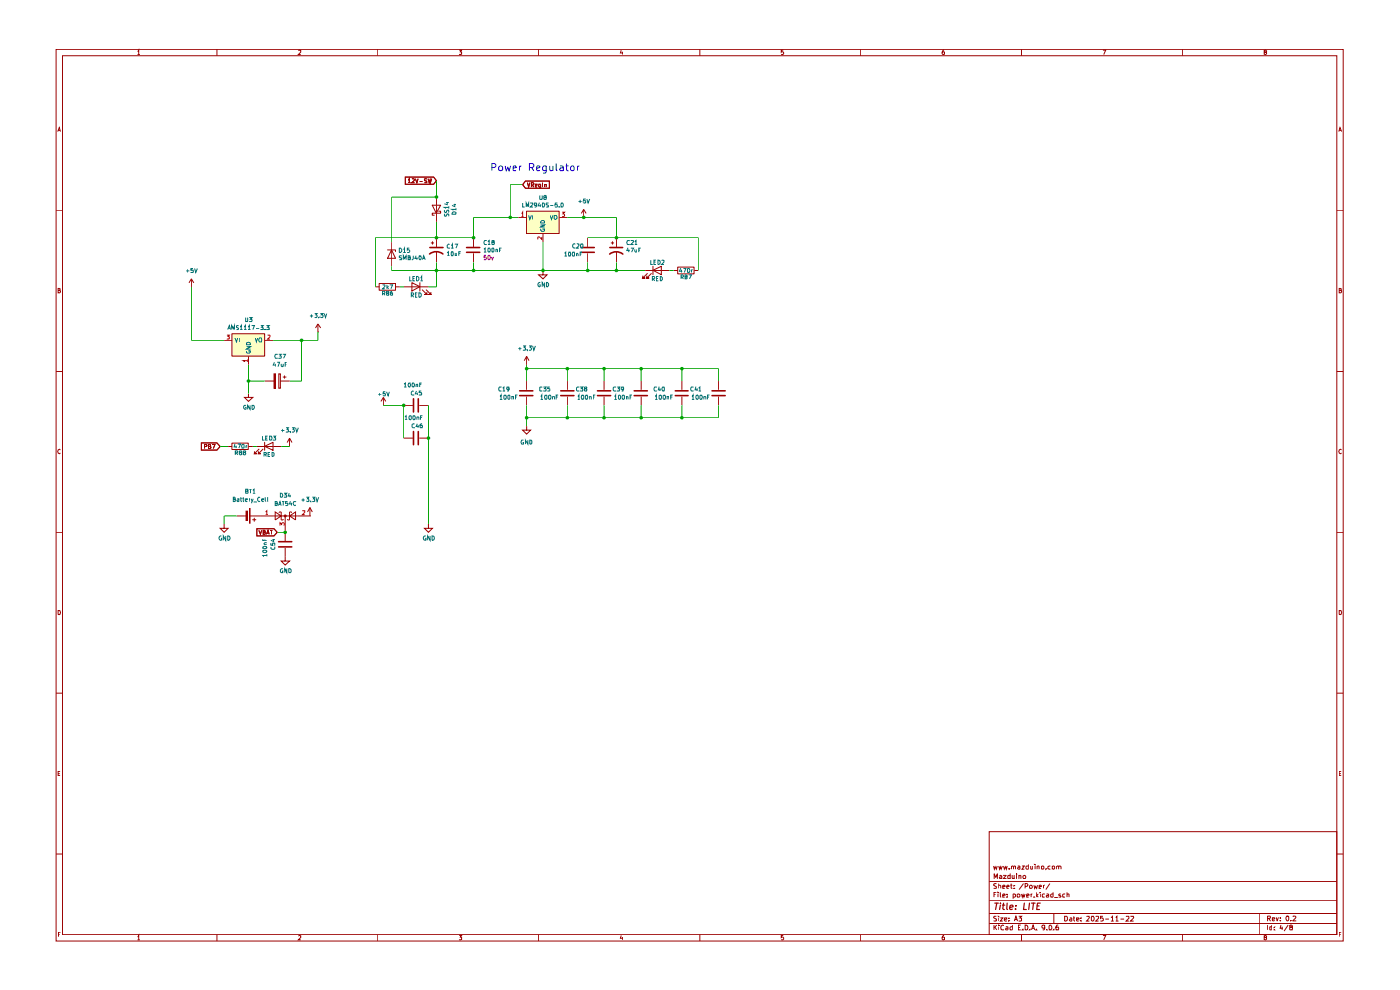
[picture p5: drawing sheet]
<svg xmlns="http://www.w3.org/2000/svg" width="297mm" height="210mm" viewBox="0 0 297 210" stroke-linecap="round" stroke-linejoin="round" font-family="sans-serif">
<g fill="none" stroke="#9b0000" stroke-width=".21">
<path d="M11.9 10.5h273.1v189.1h-273.1zM13.3 11.8h270.3v186.5h-270.3zM29.2 10.9l.2-.3v1M29.2 11.6h.5M46 10.5v1.3M63.3 10.7h.5v.4l-.5 .5h.5M80.1 10.5v1.3M97.4 10.6h.5l-.2 .4 .2 .1v.4h-.5M114.3 10.5v1.3M131.8 10.6l-.2 .6h.5M132 11v.6M148.5 10.5v1.3"/>
<path d="M166.2 10.6h-.5v.5l.4-.1 .1 .4-.1 .2-.4-.1M182.6 10.5v1.3M200.3 10.6l-.3 .1-.1 .7 .1 .2 .4-.1v-.4l-.4-.1-.1 .1M216.7 10.5v1.3M234 10.6h.6l-.4 1M250.8 10.5v1.3M268.4 11.1l-.2-.1v-.3l.3-.1 .2 .3-.5 .2v.4l.2 .1 .3-.2-.2-.3M12.2 27.9l.4-.8 .2 .8M12.3 27.7h.4M284 27.9l.3-.8 .3 .8M284.1 27.7h.4M11.9 44.6h1.4"/>
<path d="M283.6 44.6h1.4M11.9 78.8h1.4M12.3 61.6h.4v-.3l-.4-.1v.9h.4l.1-.3-.2-.2M283.6 78.8h1.4M284.1 61.6h.3l.1-.3-.4-.1v.9h.3l.2-.3-.2-.2M12.8 95.4a.42 .42 0 0 0-.6 .4 .42 .42 0 0 0 .6 .4M284.6 95.4a.42 .42 0 0 0-.6 .4 .42 .42 0 0 0 .6 .4M11.9 112.9h1.4M283.6 112.9h1.4M12.3 129.5l.4 .1 .1 .4-.1 .4h-.4zM284.1 129.5l.4 .1 .1 .4-.2 .4h-.3zM11.9 147h1.4"/>
<path d="M283.6 147h1.4M12.3 164.1h.4M12.7 163.6h-.4v.9h.4M209.9 176.4h73.7v21.9h-73.7zM284.1 164.1h.3M284.5 163.6h-.4v.9h.4M11.9 181.2h1.4M12.4 198.2h.3M12.8 197.8h-.4v.9M29.2 198.7l.2-.3v1M29.2 199.4h.5M46 198.3v1.3"/>
<path d="M63.3 198.5h.5v.4l-.5 .5h.5M80.1 198.3v1.3M97.4 198.4h.5l-.2 .4 .2 .1v.4h-.5M114.3 198.3v1.3M131.8 198.4l-.2 .6h.5M132 198.8v.6M148.5 198.3v1.3M166.2 198.4h-.5v.5l.4-.1 .1 .4-.1 .2-.4-.1M182.6 198.3v1.3M200.3 198.4l-.3 .1-.1 .7 .1 .2 .4-.1v-.4l-.4-.1-.1 .1M209.9 195.9h73.7M209.9 193.8h73.7"/>
<path d="M209.9 191.1h73.7M209.9 187h73.7M210.8 183.7l.2 .7 .1-.5 .3 .5 .1-.7M210.9 196.2v1M210.9 189.8h.3M210.9 186.4v-1.1l.3 .8 .4-.8v1.1M211 196.7l.5 .5M211.4 194.4h-.4l-.2 .1 .2 .3 .4 .2v.3h-.6M211.4 189.3h-.5v1M211.4 187.5l-.4-.1-.2 .3 .6 .4v.3h-.6M211.5 196.2l-.6 .6M211.7 189.3v.1"/>
<path d="M211.7 189.6v.7M211.9 196.2v.1M211.9 194.4v.1M211.9 187.8h.2l.2 .1v.5M211.9 183.7l.2 .7 .1-.5 .2 .5 .2-.7M211.9 187.4v1M211.9 194.7v.7M211.9 196.6v.6M212.1 185.8l.2-.1 .2 .2v.5h-.4v-.4l.4-.1M212.2 194.7h.5l-.5 .7h.5M212.2 189.3v.8l.2 .2M212.7 190l.5-.1-.1-.3-.4 .1v.6h.5"/>
<path d="M212.7 188.1l.5-.1-.1-.2h-.4v.6h.5M212.9 185.7h.5l-.5 .7h.5M212.9 183.7l.2 .7 .2-.5 .2 .5 .2-.7M213 196.3a.51 .51 0 0 0-.7 .3 .51 .51 0 0 0 .3 .6h.4M213.1 195h.5v-.3l-.5 .1v.4l.1 .2 .4-.1M213.4 196.7h.4v.5h-.4v-.3l.4-.1M213.6 188.1l.5-.1-.2-.2-.3 .1v.5h.4M213.7 190.2v.1M213.7 189.7v.1M214 195.3v.1M214 194.7v.1M214.1 184.3v.1"/>
<path d="M214.3 185.3v1.1h-.4l-.1-.6h.5M214.3 187.8h.5M214.5 187.4v1h.3M214.6 183.8l.2-.1 .2 .2v.5M214.6 183.7v.7M214.7 185.7l.1 .7 .3-.1M214.8 196.2v1h-.5v-.5h.5M214.9 189.7l.3-.1 .2 .2v.3l-.1 .2h-.4M214.9 189.6v1M215 183.9l.2-.2 .2 .1v.6M215.1 188.4h.1M215.1 187.8v.1"/>
<path d="M215.1 185.7v.7M215.2 195.4l.3-1 .4 1M215.3 195h.5M215.7 185.3v.1M215.7 185.7v.7M215.8 189.8l.1-.2 .4 .1 .1 .4-.2 .2h-.3zM215.9 183.8h.5v.6M216 196.7h.4M216.1 194.4h.6l-.3 .3 .3 .1v.5h-.6M216.2 185.8h.4v.6M216.2 185.7v.7M216.4 184h-.4l-.1 .1 .1 .3 .4-.1"/>
<path d="M216.5 196.2h-.5v1h.5M216.7 189.6l.2 .7 .1-.5 .2 .5 .3-.7M216.7 198.3v1.3M216.8 183.7h.5l-.5 .7h.5M217 197.2h.1M217 185.9l.3-.2 .3 .2-.1 .5h-.3l-.2-.2zM217.1 187.4l-.9 1.3M217.5 196.2a.55 .55 0 0 1 .5 .4 .55 .55 0 0 1-.2 .6h-.3zM217.5 188l.5-.1v-.4l-.5-.1v1M217.8 190l.5-.1-.2-.3-.3 .1v.6h.4M218.1 183.8l-.3-.1-.2 .2v.3l.2 .2 .3-.1M218.1 183.4v1"/>
<path d="M218.5 197.2h.1M218.5 187.8h.4l.1 .5-.2 .1h-.3zM218.7 183.7v.6h.4M218.7 189.6v.7M218.8 197.2l.4-1 .3 1M218.9 197h.5M219 189.6l-.3 .2M219.1 183.7v.7M219.3 190.2v.1M219.3 187.8l.2 .6 .2-.4 .2 .4 .2-.6M219.6 183.4h.1M219.6 183.7v.7"/>
<path d="M219.8 197.2h.1M219.8 189.3v1M219.9 190l.4 .3M220 183.8h.4v.6M220 183.7v.7M220.3 189.6l-.5 .4M220.4 188.1l.5-.1-.1-.2h-.4v.6h.5M220.7 189.3v.1M220.7 189.6v.7M220.9 183.8l.4-.1 .2 .2v.3l-.2 .2-.4-.1zM221.4 187.8v.6M221.6 196.7v.1a.35 .35 0 0 1-.5 0 .35 .35 0 0 1 0-.5 .35 .35 0 0 1 .5 0v.8l-.4 .1"/>
<path d="M221.6 189.7l-.3-.1-.2 .2 .1 .5h.4M221.6 187.8h-.2v.2M221.9 184.3v.1M222 197.2h.1M222 189.7h.5v.6h-.5v-.3l.5-.1M222.6 196.3l.3-.1 .2 .5-.1 .5h-.4v-.1zM222.7 187.4l-.8 1.3M222.8 183.8l-.2-.1-.3 .2 .1 .4h.4M223.2 183.8l.4-.1 .1 .2v.3l-.1 .2-.4-.1zM223.4 189.3v1h-.4l-.1-.5 .2-.2 .3 .1M223.6 197.2h.1M223.6 193.8v2.1"/>
<path d="M223.7 190.4h.7M224.2 183.8h.4v.6M224.2 183.7v.7M224.5 196.2h-.3a.82 .82 0 0 0-.1 1h.4l.1-.4-.1-.1h-.4l-.1 .1M224.6 183.9l.3-.2 .2 .2v.5M225 189.7l-.2-.1-.2 .2 .5 .3-.1 .2h-.4M225.9 194.4h.4l.1 .2v.5l-.3 .3h-.2zM225.9 189.7l-.2-.1-.3 .2 .1 .5h.4M226.4 189.7h.4v.6M226.4 189.3v1M227 194.7l.4 .1v.6M227.4 195h-.4l-.1 .1 .1 .3 .4-.1"/>
<path d="M227.7 194.7h.4M227.8 194.4v.8l.3 .2M228.4 195h.5l-.1-.3h-.4v.6h.4M229.3 195.3v.1M229.3 194.7v.1M230.5 194.5l.5-.1 .1 .1-.6 .9h.6M231.6 194.4a.52 .52 0 0 1 .6 .4 .52 .52 0 0 1-.4 .6l-.3-.2zM232.5 194.5h.5v.3l-.5 .6h.5M234 198.4h.6l-.4 1M234 194.4h-.5v.4h.5l.1 .4-.3 .2-.3-.1M234.5 195h.8M235.7 194.6l.3-.2v1"/>
<path d="M235.7 195.4h.6M236.7 194.6l.2-.2v1M236.7 195.4h.6M237.7 195h.8M238.9 194.5h.6v.3l-.6 .6h.6M239.9 194.5l.5-.1 .1 .2-.7 .8h.7M250.8 198.3v1.3M267.3 193.8v4.5M268.4 198.9l-.2-.1v-.3l.3-.1 .2 .3-.5 .2v.4l.2 .1 .3-.2-.2-.3M268.9 196.2v1M268.9 194.8l.6-.1v-.3l-.6-.1v1M269.2 194.8l.3 .5"/>
<path d="M269.8 196.2v1h-.3l-.1-.5h.4M269.9 195l.5-.1-.1-.2h-.4v.6h.4M270.3 197.2h.1M270.3 196.7h.1M270.8 194.7l.1 .6 .3-.6M271.6 195.3h.1M271.6 194.7h.1M271.7 196.2l-.1 .7h.6M272 196.6v.6M273 194.3h.3l.1 .2v.6l-.3 .2-.3-.4zM273.3 196.2l-.9 1.3M273.8 196.7l-.2-.1v-.3h.5v.4h-.3l-.2 .1 .1 .4h.4l.1-.3-.3-.2"/>
<path d="M273.8 195.3h.1M274.3 194.4l.4-.1 .2 .3-.7 .7h.7M283.6 181.2h1.4M284.1 198.2h.3M284.5 197.8h-.4v.9"/>
</g>
<g fill="none" stroke="#9b0000" stroke-width=".25">
<path d="M211 191.6h.8M211.5 191.6l-.3 1.3M212.2 191.6v.1M212.2 192l-.1 .9M212.6 192h.6M212.9 191.6l-.2 1.2 .4 .1M213.7 191.6l-.1 1.2 .1 .1M214.3 192.5l.6-.2-.1-.3-.5 .2-.1 .6 .1 .1 .5-.1M215.4 192.8v.1M215.5 192.1v.1M217.3 191.6l-.2 1.3h.6M218.4 191.6l-.2 1.3"/>
<path d="M218.8 191.6h.8M219.2 191.6l-.1 1.3M220 192.2h.4M220.7 191.6h-.6l-.2 1.3h.6"/>
</g>
<g fill="#fdffc4">
<path d="M111.7 44.8h7v4.8h-7z"/>
<path d="M49.2 70.8h7v4.8h-7z"/>
</g>
<path d="M91.1 53.9a2.26 2.26 0 0 1 2.9 0M91.2 52.5h2.8M99 52.5h2.8M99 53.5h2.8M123.3 52.5h2.8M123.3 53.5h2.8M58.3 79.3v3.1" fill="none" stroke="#9b0000" stroke-width=".34"/>
<g fill="none" stroke="#9b0000" stroke-width=".21">
<path d="M86 37.6h6l.6 .7-.6 .8h-6zM86.6 38.2l.2-.3v.8M86.6 38.7h.5M87.4 38l.4-.1 .1 .3-.6 .5h.6M88.1 37.9l.3 .8 .3-.8M89 38.5h.6M90.6 38h-.6v.2l.6 .4-.1 .1h-.5M90.8 37.9l.3 .8 .1-.5 .1 .5 .3-.8M111.5 38.4h5v1.5h-5l-.6-.7zM111.9 38.7l.2 1 .3-1M112.7 39.3h.4l.1-.2-.1-.4h-.4v1M112.9 39.3l.3 .4"/>
<path d="M113.6 39.3h.3v-.2h-.3v.5h.3M114.7 39.6l-.3 .1-.1-.2v-.4h.4v.7l-.4 .1M115.1 38.7v1M115.5 39.2l.4-.1v.6M115.5 39.1v.6M40.6 59.2l-.5 .8M40.6 59.2l.5 .8M40.6 59.2v1.6M82.2 53h1.7v.4M83.1 53l.8 1.8h-1.7zM83.1 51.4v5.1M87.4 60l1.7 .8-1.7 .9z"/>
<path d="M89.1 60v1.7M91.4 51.5h.7M91.7 43.5h1.8l-1 1.7zM91.7 51.2v.7M92.6 41.8v5.2M92.6 50.4v2M92.6 53.4v2.3M93.1 44.8h.4v.4h-1.8v.4h.4M100.5 50.4v2M100.5 53.7v2M109.9 46.1h1.8M111.7 44.8h6.9v4.7h-6.9z"/>
<path d="M115.2 57.4v.9h.8l-.8 .9-.9-.9h.9M115.2 49.6v1.8M118.7 46.1h1.7M123.8 46.1h.1M123.8 44.4l-.5 .9M123.8 44.4l.5 .9M123.8 44.4v1.7M124.7 50.4v2M124.7 53.7v2M40.6 60.8h.1M47.5 72.2h1.7M49.2 70.8h6.9v4.7h-6.9z"/>
<path d="M52.7 75.6v1.8M56.2 72.2h1.8M58.1 79.3h.4v3.1h-.4zM59.1 79.3h.4v3.1h-.4zM60 80h.8M60.3 79.6v.7M67.4 70.4h.1M67.4 68.7l-.5 .9M67.4 68.7l.6 .9M67.4 68.7v1.7M79.6 60.8h.9M80.4 60.1h3.5v1.5h-3.5z"/>
<path d="M84 60.8h.8M85.6 60.8h5.3M89.5 61.4l1.1 1.1h-.6h.6v-.6M90.4 61.4l1 1.1h-.5h.5v-.6M52.7 83.5v.8h.9l-.9 .8-.8-.8h.8M56.2 80.8h1.9M59.5 80.8h1.9M58 109.4h3.9M58.4 108.6l1.3 .8-1.3 .9zM59.2 108.8v-.2h.5v1.7h.4v-.2"/>
</g>
<path d="M110.6 45.3l.3-.3v.9M110.6 45.9h.4M114.9 50.3v.5l-.5-.5h-.3l.1 .4M119.3 45h.5l-.4 .4 .4 .1v.3l-.2 .1h-.3M48.1 71.1h.5l-.2 .2 .2 .1v.5h-.5M52.5 76.5h-.9l.3 .3M52.5 76.3v.5M56.9 71.2l.3-.1 .1 .3-.5 .5h.5" fill="none" stroke="#c10000" stroke-width=".21"/>
<g fill="none" stroke="#007070" stroke-width=".21">
<path d="M112.1 45.7l.3 .8 .3-.8M113 45.7v.8M114.7 47.7h.8l-.8 .4h.8M114.7 47l.2-.2h.5l.1 .2v.3h-.8zM114.8 48.6l-.1 .2 .2 .3h.5l.1-.2v-.3h-.3v.1M116.7 45.7l.3 .8 .3-.8M117.6 45.8l.4-.1 .2 .2v.4l-.3 .2-.3-.1zM49.8 71.7l.4 .8 .2-.8M50.8 71.7v.8M52.3 74.5l.2 .4 .5-.1v-.4h-.2v.2M52.3 73.5h.8l-.8 .6h.8M52.3 72.8a.47 .47 0 0 1 .5-.2 .47 .47 0 0 1 .3 .5h-.8z"/>
<path d="M54.1 71.7l.3 .8 .3-.8M55 71.8h.5l-.1 .7-.4-.1z"/>
</g>
<path d="M60.4 109.3l.3 .1-.1 .2-.3-.2z" fill="#9b0000"/>
<g fill="none" stroke="#9b0000" stroke-width=".21">
<path d="M86 37.6h6l.6 .7-.6 .8h-6zM86.6 38.2l.2-.3v.8M86.6 38.7h.5M87.4 38l.4-.1 .1 .3-.6 .5h.6M88.1 37.9l.3 .8 .3-.8M89 38.5h.6M90.6 38h-.6v.2l.6 .4-.1 .1h-.5M90.8 37.9l.3 .8 .1-.5 .1 .5 .3-.8M111.5 38.4h5v1.5h-5l-.6-.7zM111.9 38.7l.2 1 .3-1M112.7 39.3h.4l.1-.2-.1-.4h-.4v1M112.9 39.3l.3 .4"/>
<path d="M113.6 39.3h.3v-.2h-.3v.5h.3M114.7 39.6l-.3 .1-.1-.2v-.4h.4v.7l-.4 .1M115.1 38.7v1M115.5 39.2l.4-.1v.6M115.5 39.1v.6M129.6 51.5h.7M129.9 51.2v.7M130.8 50.4v2M130.8 53.4v2.3M136.9 57.4h5.1M137.4 58l-1 1h.5h-.5v-.5M138.2 58l-1 1h.5h-.5v-.5"/>
<path d="M138.5 57.3l1.8-.8v1.8zM138.5 56.5v1.8M142.9 57.4h.9M143.8 56.7h3.4v1.4h-3.4zM147.3 57.4h.8M111.7 77.4h.1M111.7 75.6l-.5 .9M111.7 75.6l.5 .9M111.7 75.6v1.8M42.7 94h3.3l.7 .7-.7 .8h-3.3zM43.4 94.7h.4v-.4h-.4v.8M44.2 94.7l.5-.1-.1-.3h-.4v.8h.5l.1-.2-.3-.2"/>
<path d="M45 94.3h.6l-.3 .8M48.4 94.7h.8M49.2 94h3.5v1.3h-3.5zM52.7 94.7h.9M54.5 94.7h5.2M55 95.2l-1 1h.5h-.5v-.5M55.8 95.2l-1 1h.5h-.5v-.5M56.1 94.7l1.8-.9v1.7zM56.1 93.8v1.7M61.4 94.7h.1M61.4 92.9v1.8M61.4 92.9l-.5 1"/>
<path d="M61.4 92.9l.5 1M81.3 86h.1M81.3 84.3l-.5 .8M81.3 84.3l.5 .8M81.3 84.3v1.7M85.6 86h2M85.6 92.9h2M88.9 86h2M88.9 92.9h2M111.7 90.4v.8h.9l-.9 .9-.8-.9h.8M111.7 90.4h.1M111.7 80.8v1.9"/>
<path d="M111.7 84.1v1.9M120.4 80.8v1.9M120.4 84.1v1.9M128.1 80.8v1.9M128.1 84.1v1.9M136 80.8v1.9M136 84.1v1.9M144.7 80.8v1.9M144.7 84.1v1.9M152.4 80.8v1.9M152.4 84.1v1.9M47.5 111.1v1h.9l-.9 .8-.8-.8h.8"/>
<path d="M50.2 109.4h2.2M52.2 108.4h.3v2.1h-.3zM52.9 107.8h.1v3.2h-.1zM53 107.8v3.2M53 109.4h5M53.6 110.2h.7M53.9 109.9v.7M54.5 112.2h3.6l.7 .7-.7 .8h-3.6zM54.9 112.5l.3 .8 .3-.8M55.8 112.9l.5-.2-.2-.2h-.3v.8h.4l.1-.3-.2-.1M56.5 113.3l.4-.8 .2 .8M56.6 113.1h.4"/>
<path d="M57.3 112.5h.5M57.5 112.5v.8M60.4 109.3l.3 .1-.1 .2-.3-.2zM60.5 116.2v2.8h.9l-.9 .9-.8-.9h.8M60.5 109.4v5.4M61.4 109.4l1.3-.8v1.7zM61.4 109.4h4.3M61.9 108.8v-.2h-.5v1.7h-.4v-.2M65.7 109.4h.1M65.7 107.7l-.5 .9M65.7 107.7l.6 .9M65.7 107.7v1.7"/>
<path d="M90.9 111.1v1h.8l-.8 .8-.9-.8h.9"/>
</g>
<path d="M56.4 108.6l.2-.3v.9M56.4 109.2h.5M59.4 111.5v-.6l.3 .3 .2-.3h.3l.1 .2-.1 .4M64.2 108.4l.4-.1v.4l-.5 .5h.5" fill="none" stroke="#c10000" stroke-width=".21"/>
<g fill="none" stroke="#9b0000" stroke-width=".34">
<path d="M129.3 53.9a2.24 2.24 0 0 1 2.8 0M129.4 52.5h2.7M87.7 84.6v2.8M87.7 91.5v2.8M88.7 84.6v2.8M88.7 91.5v2.8M110.2 83.9h2.8M110.2 82.9h2.8M119 83.9h2.8M119 82.9h2.8M126.8 83.9h2.7M126.8 82.9h2.7"/>
<path d="M134.5 83.9h2.8M134.5 82.9h2.8M143.3 83.9h2.7M143.3 82.9h2.7M151.1 83.9h2.7M151.1 82.9h2.7M52.4 108.4v2.1M59.1 116h2.8M59.1 114.9h2.8"/>
</g>
<g fill="none" stroke="#00a300" stroke-width=".21">
<path d="M92.6 38.3v3.5h-9.5v9.6M110.9 39.2h-2.6v6.9M83.1 56.5v.9h53.8M92.6 47v3.4M92.6 55.7v5.1h-1.7M100.5 55.7v1.7M109.9 46.1h-9.4v4.3h-20.9v10.4M115.2 51.4v6M120.4 46.1h10.4v4.3M124.7 50.4h23.4v7M124.7 55.7v1.7M130.8 55.7v1.7"/>
<path d="M142 57.4h.9M40.6 60.8v11.4h6.9M52.7 77.4v6.1M64 72.2v8.6h-2.6M67.4 70.4v1.8h-9.4M84.8 60.8h.8M111.7 78.2h40.7v2.6M111.7 77.4v3.4M120.4 78.2v2.6M128.1 78.2v2.6M136 78.2v2.6M144.7 78.2v2.6"/>
<path d="M46.7 94.7h1.7M52.7 80.8h3.5M53.6 94.7h.9M59.7 94.7h1.7M81.3 86h4.3v6.9M90.9 86v25.1M111.7 86v4.4M120.4 86v2.6M128.1 86v2.6M136 86v2.6M144.7 86v2.6M152.4 86v2.6h-40.7"/>
<path d="M50.2 109.4h-2.7v1.7M58.8 112.9h1.7"/>
</g>
<g fill="none" stroke="#2900d0" stroke-width=".21">
<path d="M104.4 35.5h.5a.47 .47 0 0 0 .3-.4 .47 .47 0 0 0-.3-.4h-.5v1.5M105.9 35.4l.2-.2 .5 .2v.7h-.7zM107.2 35.2l.2 1 .3-.7 .3 .7 .3-1M108.8 35.7l.7-.2-.1-.3-.5 .1-.1 .7 .2 .2 .4-.1M110.2 35.2v1M110.6 35.2l-.4 .3M112.3 35.5l.8-.1 .1-.2v-.3l-.3-.2h-.6v1.5M112.7 35.5l.5 .7M113.8 35.7l.7-.2v-.2l-.5-.1-.2 .2v.6l.2 .2 .5-.1M115.9 35.2v1.3l-.2 .2h-.5M115.9 35.3l-.5-.1-.3 .3 .1 .6h.7M116.6 35.2v.8l.2 .2 .5-.1"/>
<path d="M117.3 35.2v1M118 34.7v1.3l.2 .2M118.8 35.3h.6l.1 .9M119.5 35.5l-.6 .1-.2 .3 .2 .3 .6-.1M120 35.2h.6M120.2 34.7v1.3l.4 .2M121.1 35.4l.2-.2 .4 .1v.8h-.6zM122.5 35.2v1M122.9 35.2l-.4 .3"/>
</g>
<g fill="#00a300">
<circle cx="100.5" cy="50.4" r=".38"/>
<circle cx="100.5" cy="57.4" r=".38"/>
<circle cx="92.6" cy="41.8" r=".38"/>
<circle cx="92.6" cy="50.4" r=".38"/>
<circle cx="92.6" cy="57.4" r=".38"/>
<circle cx="115.2" cy="57.4" r=".38"/>
<circle cx="123.8" cy="46.1" r=".38"/>
<circle cx="124.7" cy="57.4" r=".38"/>
<circle cx="108.2" cy="46.1" r=".38"/>
<circle cx="64" cy="72.2" r=".38"/>
<circle cx="52.7" cy="80.8" r=".38"/>
<circle cx="60.5" cy="112.9" r=".38"/>
<circle cx="85.6" cy="86" r=".38"/>
<circle cx="128.1" cy="88.6" r=".38"/>
<circle cx="128.1" cy="78.2" r=".38"/>
<circle cx="120.4" cy="78.2" r=".38"/>
<circle cx="111.7" cy="78.2" r=".38"/>
<circle cx="111.7" cy="88.6" r=".38"/>
<circle cx="90.9" cy="92.9" r=".38"/>
<circle cx="120.4" cy="88.6" r=".38"/>
<circle cx="136" cy="88.6" r=".38"/>
<circle cx="144.7" cy="88.6" r=".38"/>
<circle cx="130.8" cy="57.4" r=".38"/>
<circle cx="136" cy="78.2" r=".38"/>
<circle cx="144.7" cy="78.2" r=".38"/>
<circle cx="130.8" cy="50.4" r=".38"/>
</g>
<path d="M103.1 54.2h-.4v.4l.3-.1 .2 .4-.2 .2-.3-.1M103.7 54.2a.48 .48 0 0 1 .3 .4 .48 .48 0 0 1-.3 .5l-.2-.2v-.6zM104.3 54.5l.1 .6 .3-.6" fill="none" stroke="#9d0094" stroke-width=".21"/>
<g fill="none" stroke="#007070" stroke-width=".21">
<path d="M39.5 57.5h.7M39.8 57.1v.7M40.9 57h-.4v.4l.4-.1 .1 .2-.1 .3-.4-.1M41.3 57l.2 .8 .4-.8M84.7 52.6h.3l.2 .3v.4l-.2 .3h-.3zM85.2 54.3h-.5v.3l.5 .2-.1 .3h-.4M85.6 55.1v-.9l.2 .6 .4-.6v.9M85.6 52.9l.2-.3v1M85.6 53.6h.5M86.6 54.7l.4-.1v-.3l-.4-.1v.9h.4l.1-.3-.3-.1M86.8 52.6h-.4v.5l.3-.1 .2 .4-.2 .2-.3-.1M86.9 58.6v1h.4"/>
<path d="M87.6 59.1h.3M87.7 54.2v.6l-.4 .3M88 58.6h-.4v1h.4M88.3 54.2l-.3 .6h.6M88.4 58.6h.2l.3 .3v.4l-.3 .3h-.2zM88.4 54.6v.5M89 54.2a.43 .43 0 0 1 .4 .5 .43 .43 0 0 1-.4 .4 .6 .6 0 0 1 0-.9zM89.2 58.9l.3-.3v1M89.2 59.6h.5M89.6 55.1l.3-.9 .3 .9M89.7 54.8h.4M94.4 45.4v.5h.2l.4-.5 .2 .1-.1 .4"/>
<path d="M94.4 44.6l-.1 .3 .2 .2 .2-.1 .2-.4h.2v.5M94.6 43h.6M94.9 42.9v.5l-.6-.2M94.9 53.6l.2-.2v.8M94.9 54.2h.5M95.2 44h-.9l.2 .3M95.2 43.7v.6M95.4 51.9l-.3-.1-.2 .2v.5l.1 .1 .4-.1M95.7 52l.3-.2v.8M95.7 52.6h.5M95.8 53.4h.3v.2v.6h-.3l-.1-.1zM96 45.1l.2-.2 .5 .1v.4h-.8z"/>
<path d="M96.2 43.4h.5M96.5 43.2v.6l-.6-.2M96.5 51.8h.6l-.4 .8M96.6 53.6v.6h.3M96.7 44.4h-.8l.2 .2M96.7 44.2v.4M96.9 53.6v.6M97.3 53.8h.4M97.8 53.4h-.5v.8M102.7 52.9l.2-.3v.9M102.7 53.5h.5M103.2 51.1l-.4-.1-.1 .4 .1 .5 .4-.1"/>
<path d="M103.5 51.3l.3-.3v.9M103.5 51.9h.5M103.6 52.6a.43 .43 0 0 1 .4 .4 .43 .43 0 0 1-.3 .5l-.2-.2zM104.4 52.7l.3-.1 .1 .2v.5l-.2 .2-.2-.1zM104.5 51.4l-.1-.3 .4-.1v.4h-.4v.5h.4l.1-.4-.2-.1M105.2 53h.3v.5M105.2 52.9v.6M106 53.1h.2M106.4 52.6h-.4v.9M110.9 43.1v.8h.4M111.6 43.9v-.8l.3 .6 .2-.6v.8M112.6 43.2l.4-.1 .1 .2-.6 .6h.6"/>
<path d="M113.8 43.4v.2h-.4v-.5l.4 .1v.5l-.4 .2M114.4 43l-.2 .7h.6M114.5 41.5l.1 .8h.3l.1-.8M114.6 60a.4 .4 0 0 0-.5 .4 .4 .4 0 0 0 .5 .4v-.4h-.2M114.6 43.3v.6M115.1 43.1a.42 .42 0 0 1 .4 .4 .42 .42 0 0 1-.4 .4zM115.5 59.9v.9l-.5-.9v.9M115.5 41.9l-.1-.3 .1-.1h.4v.3l-.5 .2v.3l.5-.1v-.3h-.2M116 59.9l.4 .3v.4l-.3 .2h-.1zM116.4 43.1l-.5 .1v.2l.5 .3-.1 .2h-.4M116.7 43.6h.7M118.2 43.1h-.4l-.1 .4 .5-.1v.4h-.5"/>
<path d="M118.6 43.8v.1M119.1 43.1a.42 .42 0 0 1 .4 .4 .42 .42 0 0 1-.4 .4zM119.8 53.7l.2-.2v.8M119.8 54.3h.5M120.7 53.5h.3v.1v.7h-.3l-.1-.1zM121.5 53.6l.3-.1 .1 .1-.1 .6a.39 .39 0 0 1-.4-.2 .39 .39 0 0 1 .1-.4zM122.1 51.8a.42 .42 0 0 0-.6 .4 .42 .42 0 0 0 .6 .3M122.3 53.8l.2-.1 .1 .2v.4M122.3 53.7v.6M122.4 51.8h.4v.3l-.5 .5h.5M122.7 42.7h.7M123.1 42.4v.7"/>
<path d="M123.1 53.9h.2M123.2 51.8l.3-.1 .2 .2v.6l-.2 .1a.53 .53 0 0 1-.3-.8zM123.5 53.5h-.4v.8M124.3 42.2h-.5l-.1 .4h.5l.1 .4h-.6M124.5 42.2l.3 .9 .3-.9M133.2 52.5l-.2 .6h.6M133.4 52.9v.6M133.6 51.1l-.5-.1-.1 .4 .1 .5 .5-.1M133.8 52.6h.6l-.4 .9M133.9 51.1l.4-.1 .1 .3-.6 .6h.6M134.7 52.9v.4l.1 .2 .3-.1M134.7 51.3l.2-.3v.9"/>
<path d="M134.7 51.9h.5M135.1 52.9v.6M135.5 53.1h.3M135.9 52.6h-.4v.9M138.1 55.2v.9h.4M138.4 59.2h.3l.2-.4-.2-.2h-.3v1M138.6 59.2l.3 .4M138.7 55.6h.4M139.2 55.2h-.5v.9h.5M139.2 59.1h.4M139.6 55.2a.47 .47 0 0 1 .5 .4 .47 .47 0 0 1-.5 .5zM139.7 58.6h-.5v1h.5"/>
<path d="M140.1 58.6l.4 .3v.4l-.2 .3h-.2zM140.3 55.3h.5v.3l-.5 .5h.5M144.4 56.9l-.3 .6h.6M144.5 58.8h.3l.2-.3-.2-.2h-.3v.9M144.6 57.2v.6M144.7 58.8l.3 .4M145 57h.5l-.3 .8M145.4 58.7v-.4l.4 .1v.2l-.5 .1v.5h.4l.1-.4-.2-.1M145.9 57a.42 .42 0 0 1 .5 .4 .42 .42 0 0 1-.5 .4zM146.1 58.3h.6l-.4 .9M146.7 57.2v.6M146.9 57.2l-.2 .2"/>
<path d="M48.3 69.9l.3-.8 .3 .8M48.4 69.7h.4M49.2 69.9v-.8l.3 .6 .2-.6v.8M50.6 69.1h-.4v.3l.4 .3-.1 .2h-.3M50.9 69.3l.3-.2v.8M50.9 69.9h.5M51.8 69.3l.2-.2v.8M51.8 69.9h.5M52.1 67.4v.8l.4-.1v-.7M52.6 69.3l.3-.2v.8M52.6 69.9h.5M52.9 67.4h.6l-.4 .3h.3v.5l-.5-.1"/>
<path d="M53.4 69.1h.6l-.4 .8M54.3 69.7h.7M55.3 69.1h.5l-.3 .3 .3 .2v.2h-.5M56.2 69.8v.1M56.5 69.1h.6l-.3 .3 .3 .2v.2h-.6M58.2 76.8l-.2 .6h.6M58.4 77.2v.6M58.8 76.8h.5l-.3 1M58.9 75.2h-.4l-.2 .3 .2 .5 .4-.1M59.1 75.2h.6l-.3 .3 .3 .1v.3h-.6M59.7 77.2v.4l.1 .2 .3-.1M60 75.2h.6l-.4 .8"/>
<path d="M60.1 77.2v.6M60.5 77.3h.3M60.8 76.8h-.3v1M65.7 67h.7M66.1 66.7v.7M66.8 66.5h.5l-.3 .3 .3 .1v.3l-.2 .2-.3-.1M67.6 67.3v.1M67.9 66.5h.6l-.3 .3 .3 .1v.3l-.1 .2-.5-.1M68.8 66.5l.3 .9 .2-.9M81.2 62.3h.3l.2-.4-.2-.1h-.3v.8M81.2 60.5l.4-.1 .1 .4-.5 .5h.5M81.4 62.3l.3 .3"/>
<path d="M82.1 60.4v.9M82.2 62.2l-.2-.1v-.2l.3-.1 .2 .2-.5 .3 .1 .3h.3l.1-.2-.2-.2M82.2 60.9l.2 .4M82.4 60.7l-.3 .3M82.7 60.4h.6l-.4 .9M83.2 61.8l-.3 .2v.5h.4l-.1-.4-.3 .2M87.3 62.6h.3l.2-.1-.2-.4h-.3v.9M87.4 62.6l.4 .4M88.1 62.5h.3M88.5 62.1h-.4v.9h.4M88.9 62.1h.2l.3 .3v.4l-.3 .2h-.2zM109.9 74h.7"/>
<path d="M110.3 73.6v.7M111 73.4h.5l-.3 .3 .3 .1v.4h-.5M111.9 74.2v.1M112.2 73.4h.5l-.2 .3 .2 .2v.2l-.1 .2-.4-.1M113 73.4l.2 .9 .4-.9M49.8 94.2l-.1 .6h.5M49.9 96.1h.4l.1-.4-.5-.1v.9M50.1 94.5v.6M50.2 96.1l.2 .4M50.4 94.2h.6l-.3 .9M50.9 96l-.1-.2v-.2l.5 .1-.1 .3-.4 .2 .1 .3 .4-.1v-.3l-.2-.1M51.4 94.3l.2-.1 .2 .2-.1 .7h-.3z"/>
<path d="M51.8 96l-.2-.3 .4-.1v.4l-.4 .1v.3l.2 .1 .3-.2-.2-.3M52.2 86h-.3l-.2 .2v.4l.2 .2h.3v-.4h-.2M52.2 94.5v.6M52.5 94.5l-.3 .2M53 86v.8l-.5-.8v.8M53.5 86h.3a.48 .48 0 0 1 .1 .5 .48 .48 0 0 1-.4 .3zM55.7 92.5v.9h.4M56 96.4h.4v-.4h-.4v.8M56.3 96.4l.2 .4M56.4 92.9h.3M56.8 92.5h-.4v.9h.4M56.9 96.4h.3"/>
<path d="M57.2 92.5l.4 .1 .1 .4-.2 .4h-.3zM57.3 96h-.4v.8h.4M57.7 96l.4 .2v.5l-.2 .1h-.2zM58 92.5h.5l-.3 .4h.3v.4h-.5M59.7 91.3h.6M60 91v.7M60.7 90.7h.5l-.3 .4 .3 .1v.4h-.5M61.6 91.6v.1M61.9 90.7h.5l-.2 .4 .2 .1v.3l-.1 .2-.4-.1M62.7 90.7l.3 1 .3-1M80.2 83.6h.7M80.6 83.4v.6"/>
<path d="M81.8 83.1h-.5l-.1 .4h.6v.4h-.6M82 83.1l.3 .9 .3-.9M85.7 81.5l.3-.2v.8M85.7 82.1h.5M85.9 88.4l.3-.2v.8M85.9 89h.5M86.7 81.3h.1a.39 .39 0 0 1 .3 .4 .39 .39 0 0 1-.4 .3zM86.8 88.3l.4-.1 .1 .2v.5l-.2 .1a.48 .48 0 0 1-.3-.7zM87.5 81.3a.43 .43 0 0 1 .4 .3 .43 .43 0 0 1-.3 .5l-.2-.2zM87.7 88.2a.42 .42 0 0 1 .4 .3 .42 .42 0 0 1-.2 .5h-.1l-.2-.1zM87.8 83l-.3-.1-.2 .3v.4l.1 .2 .4-.1M87.9 90l-.2-.1-.3 .2v.5l.2 .1 .3-.1"/>
<path d="M88.3 81.6h.3v.5M88.3 81.5v.6M88.4 82.9l-.3 .6h.5M88.4 88.5h.5v.5M88.4 88.4v.6M88.5 89.9l-.2 .6h.6M88.5 83.3v.5M88.7 90.1v.6M89 81.6h.4M89.2 88.5h.3M89.4 82.9h-.5v.5l.5-.1v.5l-.5-.1M89.5 81.3h-.5v.8"/>
<path d="M89.5 89.9l-.4 .2v.5l.4 .1v-.5h-.3l-.1 .2M89.6 88.2h-.4v.8M106 84l.3-.2v.9M106 84.7h.6M106.3 82.2l-.3-.1-.2 .3 .2 .5h.3M106.6 82.4l.3-.3v.8M106.6 82.9h.6M106.9 84l.2-.2a.48 .48 0 0 1 .3 .5 .48 .48 0 0 1-.3 .4l-.2-.1zM107.9 83.8l.3 .2v.6l-.2 .1-.3-.1v-.6zM108 82.4l-.1 .2h-.3v-.5h.3l.1 .2-.2 .6h-.2M108.6 84.2l.3-.1v.6M108.6 84.1v.6"/>
<path d="M109.4 84.2h.2M109.8 83.8h-.4v.9M111 93.4h-.4l-.1 .5 .2 .3h.3v-.3h-.1M112 93.4v.8l-.5-.8v.8M112.4 93.4l.4 .1v.5l-.1 .2h-.3zM114.7 84l.2-.2v.9M114.7 84.7h.5M115 82.2h-.5v.7h.5M115.3 82.1h.6l-.4 .3h.3v.5h-.5M115.6 83.9l.3-.1 .1 .2v.6l-.1 .1a.53 .53 0 0 1-.3-.8zM116.5 83.8a.48 .48 0 0 1 .4 .5 .48 .48 0 0 1-.4 .4l-.1-.1v-.6zM116.6 82.1h-.4v.4h.4l-.1 .4h-.3"/>
<path d="M117.2 84.2h.4v.5M117.2 84.1v.6M118 84.2h.3M118.4 83.8h-.4v.9M122.6 84l.2-.2v.9M122.6 84.7h.4M122.8 82.2l-.3-.1-.2 .2v.5l.2 .1h.3M123.1 82.1h.6l-.4 .3h.3v.5h-.5M123.4 83.9l.3-.1 .1 .2v.6l-.1 .1a.53 .53 0 0 1-.3-.8zM124.2 82.4l-.2-.2 .4-.1v.3l-.4 .1 .1 .4h.3l.1-.1-.2-.4M124.3 83.9l.1-.1a.54 .54 0 0 1 0 .9l-.2-.3zM125 84.2h.4v.5"/>
<path d="M125 84.1v.6M125.9 84.2h.2M126.3 83.8h-.4v.9M130.3 84l.3-.2v.9M130.3 84.7h.6M130.6 82.2l-.3-.1-.2 .2v.5l.2 .1h.3M130.9 82.1h.5l-.2 .3 .2 .2v.3h-.5M131.4 83.8l.2 .2v.6l-.2 .1-.2-.1v-.6zM132 83.9l.3-.1 .2 .2v.6l-.2 .1a.53 .53 0 0 1-.3-.8zM132.3 82.4l-.1 .2h-.3l-.1-.4 .4-.1 .1 .2-.2 .6h-.2M132.9 84.2h.3v.5M132.9 84.1v.6"/>
<path d="M133.7 84.2h.2M134.1 83.8h-.4v.9M139 84l.2-.2v.9M139 84.7h.5M139.3 82.2l-.4-.1-.2 .3 .2 .5h.4M139.8 82l-.1 .7h.5M140 83.8a.48 .48 0 0 1 .4 .5 .48 .48 0 0 1-.4 .4l-.2-.1v-.6zM140 82.4v.5M140.5 82.2l.3-.1v.8a.39 .39 0 0 1-.4-.2 .39 .39 0 0 1 .1-.5zM140.7 84l.1-.2a.48 .48 0 0 1 .4 .5 .48 .48 0 0 1-.4 .4l-.1-.1zM141.5 84.2l.4-.1v.6M141.5 84.1v.6"/>
<path d="M142.3 84.2h.3M142.7 83.8h-.4v.9M146.8 84l.2-.2v.9M146.8 84.7h.5M147.1 82.2l-.4-.1-.2 .3 .2 .5h.4M147.6 82l-.1 .7h.5M147.7 83.9l.3-.1 .1 .2v.6l-.1 .1a.53 .53 0 0 1-.3-.8zM147.9 82.4v.5M148.2 82.4l.3-.3v.8M148.2 82.9h.5M148.6 83.8a.48 .48 0 0 1 .4 .5 .48 .48 0 0 1-.4 .4l-.1-.1v-.6zM149.3 84.2h.4v.5"/>
<path d="M149.3 84.1v.6M150.1 84.2h.3M150.5 83.8h-.4v.9M47 113.8a.41 .41 0 0 0-.6 .4 .41 .41 0 0 0 .6 .3v-.3h-.1M47.9 113.7v.9l-.5-.9v.9M48.3 113.7a.47 .47 0 0 1 .5 .4 .47 .47 0 0 1-.5 .5zM49.5 105.9h.3l.1-.3-.4-.1v.9l.4-.1v-.3l-.2-.1M50.3 105.8h.4v.6M50.7 106l-.4 .1 .1 .3 .3-.1M51 105.8h.3M51.1 105.5v.7l.2 .2M51.4 105.8h.4"/>
<path d="M51.6 105.5v.8l.2 .1M52 106.1l.5-.1v-.2l-.5 .1v.3l.2 .2 .3-.1M52.1 104.2h.4l.1-.2-.1-.2h-.4v.8l.5-.1v-.2l-.1-.1M52.9 105.8v.6M52.9 103.8h.5M53 105.8h-.1v.2M53.1 103.8v.8M53.3 105.8l.2 .6M53.6 104l.3-.2v.8M53.6 104.6h.5M53.7 105.8l-.4 .9M53.8 106.5h.7"/>
<path d="M55.2 105.6l-.3-.1-.2 .2v.4l.2 .3 .3-.1M55.5 106.1l.4-.1v-.2l-.4 .1v.3l.2 .2 .2-.1M55.8 116.8l.6-.1 .2 .2a.43 .43 0 0 1-.5 .3 .43 .43 0 0 1-.3-.4zM55.8 116a.4 .4 0 0 1 .5-.2 .4 .4 0 0 1 .2 .5h-.7zM55.8 114.4v.3h.8M56 115.5h.6M56.2 114.4v.3M56.3 105.5v.7l.1 .2M56.6 117.8h-.8l.2 .2M56.6 115.1h-.4l-.2 .2 .1 .2M56.6 117.6v.4M56.8 105.5l.1 .9"/>
<path d="M57.5 115.2v.4l.4 .1v-.5h.3v.5M57.5 116v.2a.5 .5 0 0 0 .8 .2l-.1-.4M57.8 114.4h.5M58 114.4v.5l-.5-.3M58.4 106.8l.4-.1-.1-.3h-.3v.8h.4v-.4h-.2M59.1 107.2l.3-.8 .3 .8M59.1 107h.5M59.5 104.6a.49 .49 0 0 1 .4 .3 .49 .49 0 0 1-.1 .6h-.3zM59.8 106.4h.5M60.1 106.4v.8M60.2 104.6h.6l-.3 .4 .3 .1v.4l-.6-.1M61 106.4h-.4v.4l.4-.1 .1 .4-.2 .1h-.3"/>
<path d="M61.3 104.6l-.1 .6h.5M61.5 105v.5M61.6 106.3l-.2 .6h.5M61.9 106.7v.5M62.8 106.5l-.4-.1a.44 .44 0 0 0-.1 .6 .44 .44 0 0 0 .5 .2M64 106.1h.6M64.3 105.7v.7M65 105.5h.5l-.3 .3 .3 .1v.4h-.5M65.9 106.3v.1M66.3 105.5h.5l-.3 .3 .3 .1v.4h-.5M67 105.5l.3 .9 .3-.9M90.3 113.8a.41 .41 0 0 0-.5 .4 .41 .41 0 0 0 .6 .3v-.3h-.2"/>
<path d="M91.2 113.7v.9l-.5-.9v.9M91.7 113.7a.47 .47 0 0 1 .5 .4 .47 .47 0 0 1-.5 .5zM60 120.7l-.3-.1-.2 .3v.4l.2 .2h.3v-.4h-.2M60.8 120.6v.9l-.4-.9v.9M61.3 120.6h.2l.3 .3v.4l-.2 .2h-.3z"/>
</g>
</svg>
